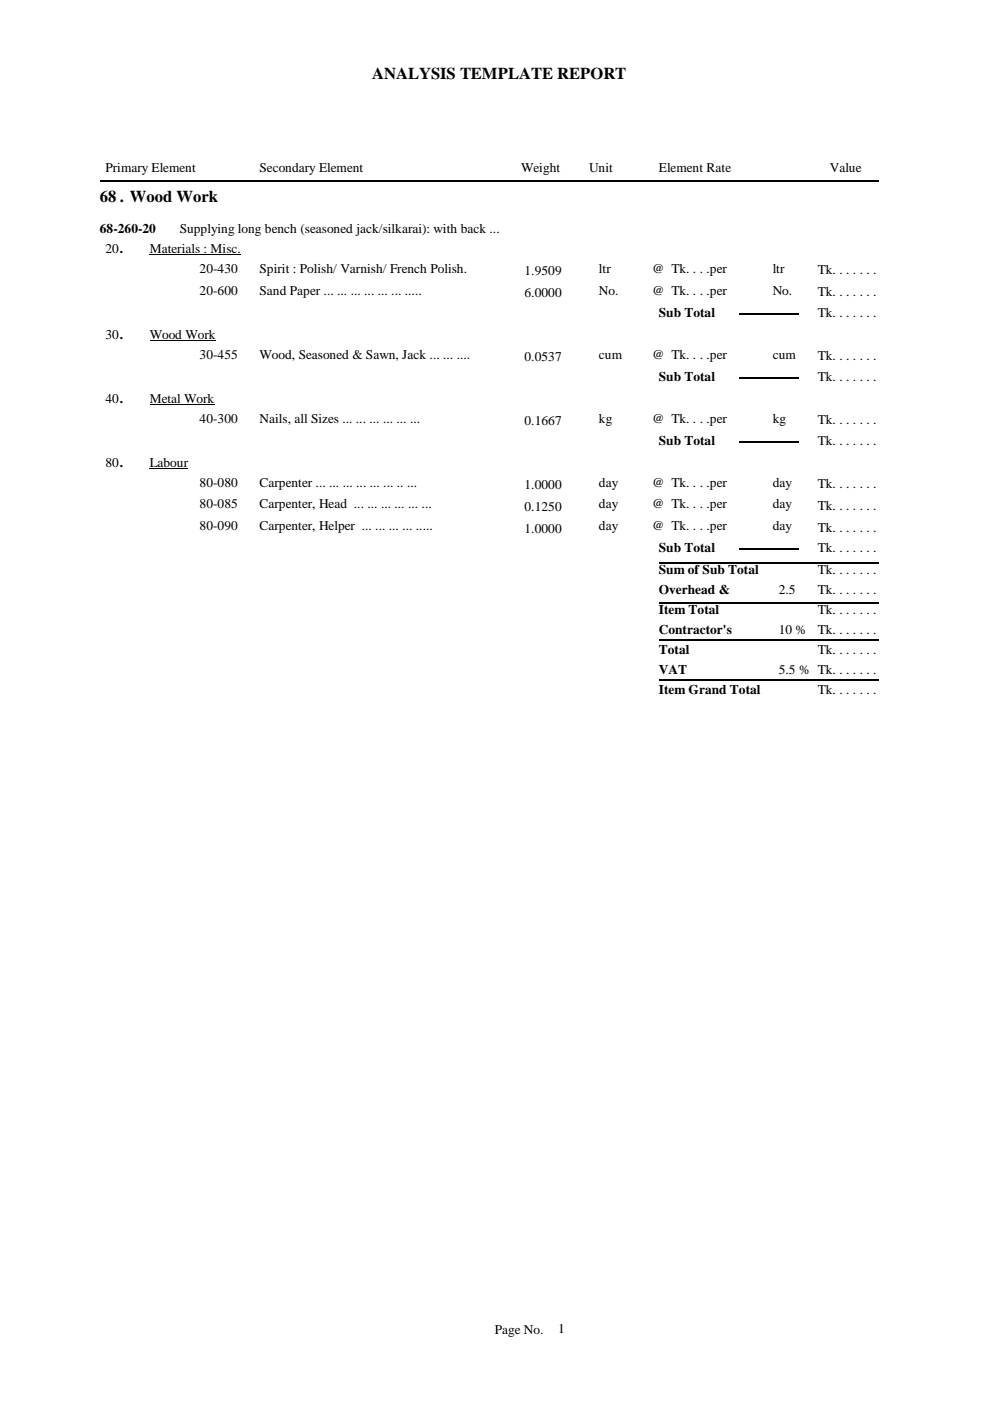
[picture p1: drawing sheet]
<svg xmlns="http://www.w3.org/2000/svg" width="210mm" height="297mm" viewBox="0 0 210 297" stroke-linecap="round" stroke-linejoin="round" font-family="sans-serif">
<defs><g id="words">
<g font-size="3.5">
<text x="78.9" y="16.7">ANALYSIS TEMPLATE REPORT</text>
<text x="21.2" y="42.8">68 . Wood Work</text>
</g>
<g font-size="2.8">
<text x="22.4" y="36.6">Primary Element</text>
<text x="55" y="36.6">Secondary Element</text>
<text x="110.5" y="36.6">Weight</text>
<text x="124.9" y="36.6">Unit</text>
<text x="139.7" y="36.6">Element Rate</text>
<text x="175.9" y="36.6">Value</text>
<text x="21.2" y="49.5">68-260-20</text>
<text x="22.4" y="53.6">20.</text>
<text x="31.7" y="53.6">Materials : Misc.</text>
<text x="38.1" y="49.5">Supplying long bench (seasoned jack/silkarai): with back ...</text>
<text x="42.3" y="57.9">20-430</text>
<text x="55" y="57.9">Spirit : Polish/ Varnish/ French Polish.</text>
<text x="111.2" y="58.4">1.9509</text>
<text x="127" y="57.9">ltr</text>
<text x="138.3" y="57.9">@ Tk. . . .per</text>
<text x="163.8" y="57.9">ltr</text>
<text x="173.4" y="58.1">Tk. . . . . . .</text>
<text x="42.3" y="62.5">20-600</text>
<text x="55" y="62.5">Sand Paper ... ... ... ... ... ... .....</text>
<text x="111.2" y="63">6.0000</text>
<text x="127" y="62.5">No.</text>
<text x="138.3" y="62.5">@ Tk. . . .per</text>
<text x="163.8" y="62.5">No.</text>
<text x="173.4" y="62.8">Tk. . . . . . .</text>
<text x="22.4" y="71.8">30.</text>
<text x="31.7" y="71.8">Wood Work</text>
<text x="139.7" y="67.2">Sub Total</text>
<text x="173.4" y="67.2">Tk. . . . . . .</text>
<text x="42.3" y="76.1">30-455</text>
<text x="55" y="76.1">Wood, Seasoned &amp; Sawn, Jack ... ... ....</text>
<text x="111.2" y="76.6">0.0537</text>
<text x="127" y="76.1">cum</text>
<text x="138.3" y="76.1">@ Tk. . . .per</text>
<text x="163.8" y="76.1">cum</text>
<text x="173.4" y="76.3">Tk. . . . . . .</text>
<text x="139.7" y="80.7">Sub Total</text>
<text x="173.4" y="80.7">Tk. . . . . . .</text>
<text x="22.4" y="85.4">40.</text>
<text x="31.7" y="85.4">Metal Work</text>
<text x="42.3" y="89.6">40-300</text>
<text x="55" y="89.6">Nails, all Sizes ... ... ... ... ... ...</text>
<text x="127" y="89.6">kg</text>
<text x="138.3" y="89.6">@ Tk. . . .per</text>
<text x="163.8" y="89.6">kg</text>
<text x="173.4" y="89.9">Tk. . . . . . .</text>
<text x="111.2" y="90.1">0.1667</text>
<text x="139.7" y="94.3">Sub Total</text>
<text x="173.4" y="94.3">Tk. . . . . . .</text>
<text x="22.4" y="98.9">80.</text>
<text x="31.7" y="98.9">Labour</text>
<text x="42.3" y="103.2">80-080</text>
<text x="42.3" y="107.8">80-085</text>
<text x="55" y="103.2">Carpenter ... ... ... ... ... ... .. ...</text>
<text x="55" y="107.8">Carpenter, Head ... ... ... ... ... ...</text>
<text x="111.2" y="103.7">1.0000</text>
<text x="127" y="103.2">day</text>
<text x="127" y="107.8">day</text>
<text x="138.3" y="103.2">@ Tk. . . .per</text>
<text x="138.3" y="107.8">@ Tk. . . .per</text>
<text x="163.8" y="103.2">day</text>
<text x="163.8" y="107.8">day</text>
<text x="173.4" y="103.4">Tk. . . . . . .</text>
<text x="42.3" y="112.5">80-090</text>
<text x="55" y="112.5">Carpenter, Helper ... ... ... ... .....</text>
<text x="111.2" y="108.3">0.1250</text>
<text x="111.2" y="113">1.0000</text>
<text x="127" y="112.5">day</text>
<text x="138.3" y="112.5">@ Tk. . . .per</text>
<text x="163.8" y="112.5">day</text>
<text x="173.4" y="108.1">Tk. . . . . . .</text>
<text x="173.4" y="112.7">Tk. . . . . . .</text>
<text x="139.7" y="117.1">Sub Total</text>
<text x="173.4" y="117.1">Tk. . . . . . .</text>
<text x="139.7" y="121.8">Sum of Sub Total</text>
<text x="173.4" y="121.8">Tk. . . . . . .</text>
<text x="139.7" y="126">Overhead &amp;</text>
<text x="139.7" y="129.4">Estt.</text>
<text x="139.7" y="130.2">Item Total</text>
<text x="165.1" y="126">2.5</text>
<text x="165.1" y="129.4">%</text>
<text x="173.4" y="126">Tk. . . . . . .</text>
<text x="173.4" y="130.2">Tk. . . . . . .</text>
<text x="139.7" y="134.5">Contractor's</text>
<text x="139.7" y="137.8">Profit</text>
<text x="165.1" y="134.5">10 %</text>
<text x="173.4" y="134.5">Tk. . . . . . .</text>
<text x="139.7" y="138.7">Total</text>
<text x="139.7" y="142.9">VAT</text>
<text x="165.1" y="142.9">5.5 % Tk. . . . . . .</text>
<text x="173.4" y="138.7">Tk. . . . . . .</text>
<text x="139.7" y="147.2">Item Grand Total</text>
<text x="173.4" y="147.2">Tk. . . . . . .</text>
<text x="104.9" y="282.7">Page No.</text>
<text x="118.3" y="282.6">1</text>
</g>
</g></defs>
<path d="M21.2 38.3h165.1M156.6 66.5h12.7M156.6 93.6h12.7M156.6 80.1h12.7M139.7 119.3h46.6M156.6 116.5h12.7M139.7 135.7h46.6M139.7 127.7h46.6M139.7 144.2h46.6" fill="none" stroke="#000" stroke-width=".34"/>
<path d="M31.7 54h19.4M31.7 72.2h14M31.7 85.7h13.8M31.7 99.3h8.2" fill="none" stroke="#000" stroke-width=".21"/>
<use href="#words"/>
</svg>
